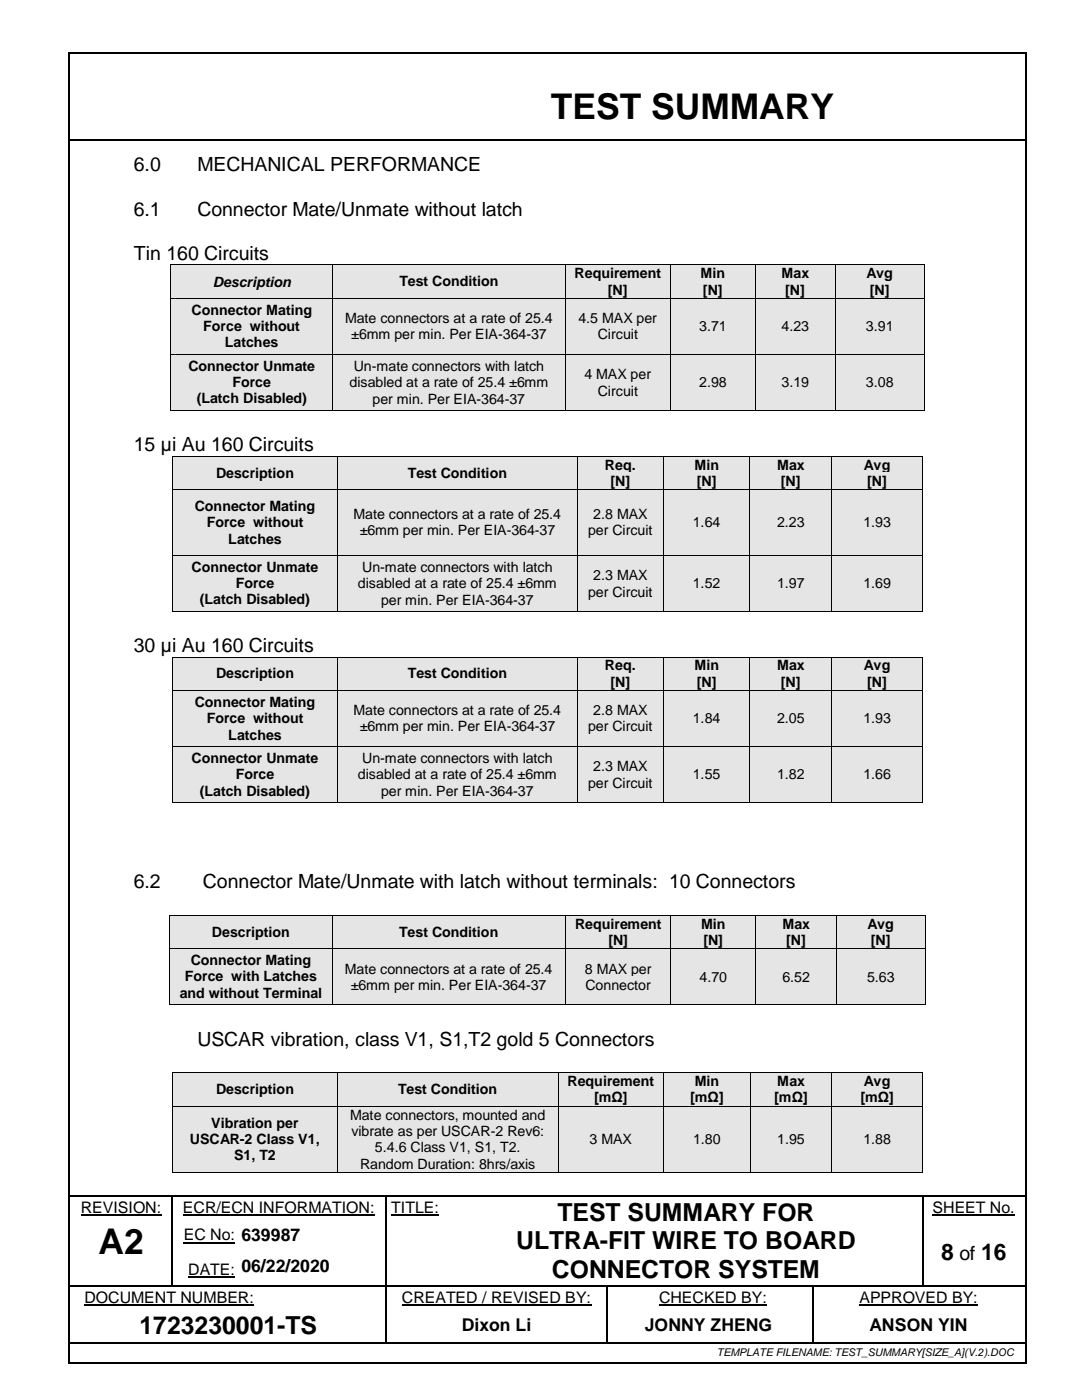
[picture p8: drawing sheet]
<svg xmlns="http://www.w3.org/2000/svg" width="216mm" height="279mm" viewBox="0 0 216 279" stroke-linecap="round" stroke-linejoin="round" font-family="sans-serif">
<defs><g id="words">
<g font-size="7.1">
<text x="109.9" y="23.7">TEST SUMMARY</text>
<text x="19.6" y="250.3">A2</text>
</g>
<g font-size="5">
<text x="111.2" y="243.6">TEST SUMMARY FOR</text>
<text x="103" y="249.3">ULTRA-FIT WIRE TO BOARD</text>
<text x="110.1" y="255">CONNECTOR SYSTEM</text>
<text x="27.8" y="266.2">1723230001-TS</text>
</g>
<g font-size="4.6">
<text x="187.8" y="251.5">8</text>
<text x="195.8" y="251.5">16</text>
</g>
<g font-size="3.9">
<text x="26.7" y="34.1">6.0</text>
<text x="39.4" y="34.1">MECHANICAL PERFORMANCE</text>
<text x="26.7" y="43">6.1</text>
<text x="39.4" y="43">Connector Mate/Unmate without latch</text>
<text x="26.7" y="52">Tin 160 Circuits</text>
<text x="26.7" y="90.1">15 µi Au 160 Circuits</text>
<text x="26.7" y="130.2">30 µi Au 160 Circuits</text>
<text x="26.7" y="177.2">6.2</text>
<text x="40.5" y="177.2">Connector Mate/Unmate with latch without terminals: 10 Connectors</text>
<text x="39.4" y="208.7">USCAR vibration, class V1, S1,T2 gold 5 Connectors</text>
<text x="191.4" y="251.5">of</text>
</g>
<g font-size="3.5">
<text x="92.1" y="265.5">Dixon Li</text>
<text x="128.7" y="265.5">JONNY ZHENG</text>
<text x="173.5" y="265.5">ANSON YIN</text>
</g>
<g font-size="3.2">
<text x="16.1" y="242">REVISION:</text>
<text x="36.5" y="242">ECR/ECN INFORMATION:</text>
<text x="78.1" y="242">TITLE:</text>
<text x="186.1" y="242">SHEET No.</text>
<text x="36.7" y="247.6">EC No: 639987</text>
<text x="37.6" y="254.5">DATE: 06/22/2020</text>
<text x="16.8" y="260">DOCUMENT NUMBER:</text>
<text x="80.2" y="260">CREATED / REVISED BY:</text>
<text x="131.5" y="260">CHECKED BY:</text>
<text x="171.5" y="260">APPROVED BY:</text>
</g>
<g font-size="2.8">
<text x="42.5" y="57.2">Description</text>
<text x="79.7" y="57.2">Test Condition</text>
<text x="114.7" y="55.5">Requirement</text>
<text x="121.3" y="58.8">[N]</text>
<text x="139.8" y="55.5">Min</text>
<text x="140.3" y="58.8">[N]</text>
<text x="155.9" y="55.5">Max</text>
<text x="156.7" y="58.8">[N]</text>
<text x="172.9" y="55.5">Avg</text>
<text x="173.6" y="58.8">[N]</text>
<text x="38.2" y="62.8">Connector Mating</text>
<text x="68.9" y="64.5">Mate connectors at a rate of 25.4</text>
<text x="115.4" y="64.5">4.5 MAX per</text>
<text x="40.6" y="66.1">Force without</text>
<text x="44.9" y="69.3">Latches</text>
<text x="70.1" y="67.7">±6mm per min. Per EIA-364-37</text>
<text x="119.3" y="67.7">Circuit</text>
<text x="139.5" y="66.1">3.71</text>
<text x="155.9" y="66.1">4.23</text>
<text x="172.8" y="66.1">3.91</text>
<text x="37.6" y="74">Connector Unmate</text>
<text x="46.4" y="77.3">Force</text>
<text x="69.7" y="77.3">disabled at a rate of 25.4 ±6mm</text>
<text x="70.6" y="74.1">Un-mate connectors with latch</text>
<text x="116.6" y="75.7">4 MAX per</text>
<text x="139.5" y="77.3">2.98</text>
<text x="155.9" y="77.3">3.19</text>
<text x="172.8" y="77.3">3.08</text>
<text x="39.3" y="80.5">(Latch Disabled)</text>
<text x="74.4" y="80.6">per min. Per EIA-364-37</text>
<text x="119.3" y="79">Circuit</text>
<text x="43.1" y="95.3">Description</text>
<text x="81.4" y="95.3">Test Condition</text>
<text x="120.7" y="93.7">Req.</text>
<text x="138.6" y="93.7">Min</text>
<text x="155" y="93.7">Max</text>
<text x="172.4" y="93.7">Avg</text>
<text x="38.9" y="102">Connector Mating</text>
<text x="121.8" y="96.9">[N]</text>
<text x="139" y="96.9">[N]</text>
<text x="155.8" y="96.9">[N]</text>
<text x="173.1" y="96.9">[N]</text>
<text x="41.2" y="105.2">Force without</text>
<text x="70.5" y="103.6">Mate connectors at a rate of 25.4</text>
<text x="71.8" y="106.9">±6mm per min. Per EIA-364-37</text>
<text x="117.3" y="106.9">per Circuit</text>
<text x="118.4" y="103.6">2.8 MAX</text>
<text x="138.2" y="105.3">1.64</text>
<text x="155" y="105.3">2.23</text>
<text x="172.3" y="105.3">1.93</text>
<text x="45.6" y="108.5">Latches</text>
<text x="38.2" y="114.1">Connector Unmate</text>
<text x="47" y="117.4">Force</text>
<text x="71.4" y="117.4">disabled at a rate of 25.4 ±6mm</text>
<text x="72.3" y="114.2">Un-mate connectors with latch</text>
<text x="117.3" y="119.1">per Circuit</text>
<text x="118.4" y="115.8">2.3 MAX</text>
<text x="138.2" y="117.4">1.52</text>
<text x="155" y="117.4">1.97</text>
<text x="172.3" y="117.4">1.69</text>
<text x="39.9" y="120.6">(Latch Disabled)</text>
<text x="76" y="120.7">per min. Per EIA-364-37</text>
<text x="43.1" y="135.4">Description</text>
<text x="81.4" y="135.4">Test Condition</text>
<text x="120.7" y="133.8">Req.</text>
<text x="121.8" y="137.1">[N]</text>
<text x="138.6" y="133.8">Min</text>
<text x="139" y="137.1">[N]</text>
<text x="155" y="133.8">Max</text>
<text x="155.8" y="137.1">[N]</text>
<text x="172.4" y="133.8">Avg</text>
<text x="173.1" y="137.1">[N]</text>
<text x="38.9" y="141.1">Connector Mating</text>
<text x="70.5" y="142.8">Mate connectors at a rate of 25.4</text>
<text x="118.4" y="142.8">2.8 MAX</text>
<text x="41.2" y="144.3">Force without</text>
<text x="45.6" y="147.6">Latches</text>
<text x="71.8" y="146">±6mm per min. Per EIA-364-37</text>
<text x="117.3" y="146">per Circuit</text>
<text x="138.2" y="144.4">1.84</text>
<text x="155" y="144.4">2.05</text>
<text x="172.3" y="144.4">1.93</text>
<text x="38.2" y="152.3">Connector Unmate</text>
<text x="47" y="155.5">Force</text>
<text x="71.4" y="155.6">disabled at a rate of 25.4 ±6mm</text>
<text x="72.3" y="152.3">Un-mate connectors with latch</text>
<text x="118.4" y="153.9">2.3 MAX</text>
<text x="138.2" y="155.6">1.55</text>
<text x="155" y="155.6">1.82</text>
<text x="172.3" y="155.6">1.66</text>
<text x="39.9" y="158.8">(Latch Disabled)</text>
<text x="76" y="158.8">per min. Per EIA-364-37</text>
<text x="117.3" y="157.2">per Circuit</text>
<text x="114.7" y="185.3">Requirement</text>
<text x="139.9" y="185.3">Min</text>
<text x="156.1" y="185.3">Max</text>
<text x="173.1" y="185.3">Avg</text>
<text x="42.3" y="186.9">Description</text>
<text x="79.6" y="186.9">Test Condition</text>
<text x="121.4" y="188.6">[N]</text>
<text x="140.4" y="188.6">[N]</text>
<text x="156.9" y="188.6">[N]</text>
<text x="173.8" y="188.6">[N]</text>
<text x="36.9" y="195.9">Force with Latches</text>
<text x="38.1" y="192.6">Connector Mating</text>
<text x="68.8" y="194.3">Mate connectors at a rate of 25.4</text>
<text x="70" y="197.5">±6mm per min. Per EIA-364-37</text>
<text x="116.7" y="194.3">8 MAX per</text>
<text x="116.8" y="197.5">Connector</text>
<text x="139.6" y="195.9">4.70</text>
<text x="156.1" y="195.9">6.52</text>
<text x="173" y="195.9">5.63</text>
<text x="35.9" y="199.1">and without Terminal</text>
<text x="43.1" y="218.3">Description</text>
<text x="79.4" y="218.3">Test Condition</text>
<text x="113.3" y="216.7">Requirement</text>
<text x="118.6" y="220">[mΩ]</text>
<text x="137.7" y="220">[mΩ]</text>
<text x="138.6" y="216.7">Min</text>
<text x="154.5" y="220">[mΩ]</text>
<text x="155.1" y="216.7">Max</text>
<text x="171.7" y="220">[mΩ]</text>
<text x="172.4" y="216.7">Avg</text>
<text x="42.1" y="225">Vibration per</text>
<text x="69.9" y="223.5">Mate connectors, mounted and</text>
<text x="70.1" y="226.7">vibrate as per USCAR-2 Rev6:</text>
<text x="37.9" y="228.3">USCAR-2 Class V1,</text>
<text x="46.7" y="231.5">S1, T2</text>
<text x="71.9" y="233.2">Random Duration: 8hrs/axis</text>
<text x="74.8" y="229.9">5.4.6 Class V1, S1, T2.</text>
<text x="117.6" y="228.3">3 MAX</text>
<text x="138.3" y="228.3">1.80</text>
<text x="155.1" y="228.3">1.95</text>
<text x="172.3" y="228.3">1.88</text>
</g>
<text font-size="2.1" x="143" y="270.6">TEMPLATE FILENAME: TEST_SUMMARY[SIZE_A](V.2).DOC</text>
</g></defs>
<g fill="#000">
<path d="M14 27.7h.3v.4h-.3z" fill-rule="evenodd"/>
<path d="M14 27.7h.3v.4h-.3z" fill-rule="evenodd"/>
<path d="M204.3 27.7h.4v.4h-.4z" fill-rule="evenodd"/>
<path d="M204.3 27.7h.4v.4h-.4z" fill-rule="evenodd"/>
<path d="M34.1 238.8h.3v.2h-.3z" fill-rule="evenodd"/>
<path d="M34.1 238.5h.4v.3h-.4z" fill-rule="evenodd"/>
<path d="M77 238.8h.2v.2h-.2z" fill-rule="evenodd"/>
<path d="M77 238.5h.3v.3h-.3z" fill-rule="evenodd"/>
<path d="M89.6 238.5h.4v.3h-.4z" fill-rule="evenodd"/>
<path d="M184 238.8h.3v.2h-.3z" fill-rule="evenodd"/>
<path d="M184 238.5h.4v.3h-.4z" fill-rule="evenodd"/>
<path d="M204.3 238.5h.3v.3h-.3z" fill-rule="evenodd"/>
<path d="M34.1 242.8h.3v.9h-.3z" fill-rule="evenodd"/>
<path d="M34.1 249.7h.3v.9h-.3z" fill-rule="evenodd"/>
<path d="M34.1 256.6h.3v.2h-.3z" fill-rule="evenodd"/>
<path d="M46.9 256.6h.3v.2h-.3z" fill-rule="evenodd"/>
<path d="M77 242.8h.2v.9h-.2z" fill-rule="evenodd"/>
<path d="M77 249.7h.2v.9h-.2z" fill-rule="evenodd"/>
<path d="M77 256.6h.2v.5h-.2z" fill-rule="evenodd"/>
<path d="M89.6 256.6h.3v.2h-.3z" fill-rule="evenodd"/>
<path d="M121 256.8h.2v.3h-.2z" fill-rule="evenodd"/>
<path d="M121 256.6h.2v.2h-.2z" fill-rule="evenodd"/>
<path d="M162 256.8h.3v.3h-.3z" fill-rule="evenodd"/>
<path d="M162 256.6h.3v.2h-.3z" fill-rule="evenodd"/>
<path d="M184 242.8h.3v.9h-.3z" fill-rule="evenodd"/>
<path d="M184 249.7h.3v.9h-.3z" fill-rule="evenodd"/>
<path d="M184 256.6h.3v.2h-.3z" fill-rule="evenodd"/>
<path d="M76.9 260.9h.4v.8h-.4z" fill-rule="evenodd"/>
<path d="M76.9 267.8h.4v.3h-.4z" fill-rule="evenodd"/>
<path d="M120.9 260.9h.4v.8h-.4z" fill-rule="evenodd"/>
<path d="M120.9 267.8h.4v.3h-.4z" fill-rule="evenodd"/>
<path d="M162 260.9h.3v.8h-.3z" fill-rule="evenodd"/>
<path d="M162 267.8h.4v.3h-.4z" fill-rule="evenodd"/>
<path d="M204.3 267.8h.3v.3h-.3z" fill-rule="evenodd"/>
</g>
<path d="M14.3 27.9h190.2M14 238.6h20.1M34.5 238.6h42.5M77.3 238.6h12.3M90 238.6h94M184.4 238.6h19.9M14 267.9h62.9M77.1 261.7v6.1M77.3 267.9h43.6M121.1 261.7v6.1M121.3 267.9h40.7M162.4 267.9h41.9" fill="none" stroke="#000" stroke-width=".34"/>
<path d="M16.1 242.5h16.1M36.5 242.5h38.3M36.7 248h10.2M37.6 254.9h9.3M78.1 242.5h9.5M186.1 242.5h16.4M16.8 260.5h33.9M80.2 260.5h37.8M131.5 260.5h21.5M171.5 260.5h23.6" fill="none" stroke="#000" stroke-width=".21"/>
<g fill="none" stroke="#000" stroke-width=".25">
<path d="M34.3 239v3.8M77.1 239v3.8M184.1 239v3.8M14 256.7h20.1M34.3 243.7v6M34.3 250.6v6M34.4 256.7h12.5M47.2 256.7h29.8M77.1 243.7v6M77.1 250.6v6M77.1 257.1v3.8M77.2 256.7h12.4"/>
<path d="M89.9 256.7h31.1M121.1 257.1v3.8M121.2 256.7h40.8M162.2 257.1v3.8M162.3 256.7h21.7M184.1 243.7v6M184.1 250.6v6M184.3 256.7h20.2M162.2 261.7v6.1"/>
</g>
<g fill="#e5e5e5">
<path d="M34.1 53h32.2v6.5h-32.2z" fill-rule="evenodd"/>
<path d="M35.9 54.6h28.6v3.2h-28.6z" fill-rule="evenodd"/>
<path d="M66.5 53h46.2v6.5h-46.2z" fill-rule="evenodd"/>
<path d="M68.3 54.6h42.5v3.2h-42.5z" fill-rule="evenodd"/>
<path d="M112.8 53h21v6.5h-21z" fill-rule="evenodd"/>
<path d="M114.7 53h17.2v3.2h-17.2z" fill-rule="evenodd"/>
<path d="M114.7 56.2h17.2v3.3h-17.2z" fill-rule="evenodd"/>
<path d="M133.9 53h16.7v6.5h-16.7z" fill-rule="evenodd"/>
<path d="M135.7 53h13.1v3.2h-13.1z" fill-rule="evenodd"/>
<path d="M135.7 56.2h13.1v3.3h-13.1z" fill-rule="evenodd"/>
<path d="M150.8 53h15.8v6.5h-15.8z" fill-rule="evenodd"/>
<path d="M152.6 53h12.2v3.2h-12.2z" fill-rule="evenodd"/>
<path d="M152.6 56.2h12.2v3.3h-12.2z" fill-rule="evenodd"/>
<path d="M166.8 53h17.5v6.5h-17.5z" fill-rule="evenodd"/>
<path d="M168.6 53h13.9v3.2h-13.9z" fill-rule="evenodd"/>
<path d="M168.6 56.2h13.9v3.3h-13.9z" fill-rule="evenodd"/>
</g>
<g fill="#000">
<path d="M34 52.8h.1v.2h-.1z" fill-rule="evenodd"/>
<path d="M34 52.8h.1v.2h-.1z" fill-rule="evenodd"/>
<path d="M66.3 52.8h.2v.2h-.2z" fill-rule="evenodd"/>
<path d="M112.7 52.8h.1v.2h-.1z" fill-rule="evenodd"/>
<path d="M133.8 52.8h.1v.2h-.1z" fill-rule="evenodd"/>
<path d="M150.6 52.8h.2v.2h-.2z" fill-rule="evenodd"/>
<path d="M166.7 52.8h.1v.2h-.1z" fill-rule="evenodd"/>
<path d="M184.3 52.8h.2v.2h-.2z" fill-rule="evenodd"/>
<path d="M184.3 52.8h.2v.2h-.2z" fill-rule="evenodd"/>
</g>
<g fill="none" stroke="#000" stroke-width=".2">
<path d="M34 53v6.5M34.1 52.9h32.2M66.4 53v6.5M66.5 52.9h46.2M112.8 53v6.5M112.8 52.9h21M133.8 53v6.5M133.9 52.9h16.7M150.7 53v6.5M150.8 52.9h15.9M166.7 53v6.5M166.8 52.9h17.5"/>
<path d="M184.4 53v6.5"/>
</g>
<g fill="#e5e5e5">
<path d="M34.1 59.7h32.2v11h-32.2z" fill-rule="evenodd"/>
<path d="M35.9 60.3h28.6v3.2h-28.6z" fill-rule="evenodd"/>
<path d="M35.9 63.5h28.6v3.3h-28.6z" fill-rule="evenodd"/>
<path d="M35.9 66.8h28.6v3.2h-28.6z" fill-rule="evenodd"/>
<path d="M66.5 59.7h46.2v11h-46.2z" fill-rule="evenodd"/>
<path d="M68.3 61.9h42.5v3.3h-42.5z" fill-rule="evenodd"/>
<path d="M68.3 65.2h42.5v3.2h-42.5z" fill-rule="evenodd"/>
<path d="M112.8 59.7h21v11h-21z" fill-rule="evenodd"/>
<path d="M114.7 61.9h17.2v3.3h-17.2z" fill-rule="evenodd"/>
<path d="M114.7 65.2h17.2v3.2h-17.2z" fill-rule="evenodd"/>
<path d="M133.9 59.7h16.7v11h-16.7z" fill-rule="evenodd"/>
<path d="M135.7 63.5h13.1v3.3h-13.1z" fill-rule="evenodd"/>
<path d="M150.8 59.7h15.8v11h-15.8z" fill-rule="evenodd"/>
<path d="M152.6 63.5h12.2v3.3h-12.2z" fill-rule="evenodd"/>
<path d="M166.8 59.7h17.5v11h-17.5z" fill-rule="evenodd"/>
<path d="M168.6 63.5h13.9v3.3h-13.9z" fill-rule="evenodd"/>
</g>
<g fill="#000">
<path d="M34 59.5h.1v.2h-.1z" fill-rule="evenodd"/>
<path d="M66.3 59.5h.2v.2h-.2z" fill-rule="evenodd"/>
<path d="M112.7 59.5h.1v.2h-.1z" fill-rule="evenodd"/>
<path d="M133.8 59.5h.1v.2h-.1z" fill-rule="evenodd"/>
<path d="M150.6 59.5h.2v.2h-.2z" fill-rule="evenodd"/>
<path d="M166.7 59.5h.1v.2h-.1z" fill-rule="evenodd"/>
<path d="M184.3 59.5h.2v.2h-.2z" fill-rule="evenodd"/>
</g>
<g fill="none" stroke="#000" stroke-width=".2">
<path d="M34 59.7v11M34.1 59.6h32.2M66.4 59.7v11M66.5 59.6h46.2M112.8 59.7v11M112.8 59.6h21M133.8 59.7v11M133.9 59.6h16.7M150.7 59.7v11M150.8 59.6h15.9M166.7 59.7v11M166.8 59.6h17.5"/>
<path d="M184.4 59.7v11"/>
</g>
<g fill="#e5e5e5">
<path d="M34.1 70.8h32.2v11h-32.2z" fill-rule="evenodd"/>
<path d="M35.9 71.5h28.6v3.2h-28.6z" fill-rule="evenodd"/>
<path d="M35.9 74.7h28.6v3.2h-28.6z" fill-rule="evenodd"/>
<path d="M35.9 77.9h28.6v3.3h-28.6z" fill-rule="evenodd"/>
<path d="M66.5 70.8h46.2v11h-46.2z" fill-rule="evenodd"/>
<path d="M68.3 71.5h42.5v3.2h-42.5z" fill-rule="evenodd"/>
<path d="M68.3 74.7h42.5v3.2h-42.5z" fill-rule="evenodd"/>
<path d="M68.3 77.9h42.5v3.3h-42.5z" fill-rule="evenodd"/>
<path d="M112.8 70.8h21v11h-21z" fill-rule="evenodd"/>
<path d="M114.7 73.1h17.2v3.2h-17.2z" fill-rule="evenodd"/>
<path d="M114.7 76.3h17.2v3.3h-17.2z" fill-rule="evenodd"/>
<path d="M133.9 70.8h16.7v11h-16.7z" fill-rule="evenodd"/>
<path d="M135.7 74.7h13.1v3.2h-13.1z" fill-rule="evenodd"/>
<path d="M150.8 70.8h15.8v11h-15.8z" fill-rule="evenodd"/>
<path d="M152.6 74.7h12.2v3.2h-12.2z" fill-rule="evenodd"/>
<path d="M166.8 70.8h17.5v11h-17.5z" fill-rule="evenodd"/>
<path d="M168.6 74.7h13.9v3.2h-13.9z" fill-rule="evenodd"/>
</g>
<g fill="#000">
<path d="M34 70.7h.1v.1h-.1z" fill-rule="evenodd"/>
<path d="M66.3 70.7h.2v.1h-.2z" fill-rule="evenodd"/>
<path d="M112.7 70.7h.1v.1h-.1z" fill-rule="evenodd"/>
<path d="M133.8 70.7h.1v.1h-.1z" fill-rule="evenodd"/>
<path d="M150.6 70.7h.2v.1h-.2z" fill-rule="evenodd"/>
<path d="M166.7 70.7h.1v.1h-.1z" fill-rule="evenodd"/>
<path d="M184.3 70.7h.2v.1h-.2z" fill-rule="evenodd"/>
<path d="M34 81.8h.1v.2h-.1z" fill-rule="evenodd"/>
<path d="M34 81.8h.1v.2h-.1z" fill-rule="evenodd"/>
<path d="M66.3 81.8h.2v.2h-.2z" fill-rule="evenodd"/>
<path d="M112.7 81.8h.1v.2h-.1z" fill-rule="evenodd"/>
<path d="M133.8 81.8h.1v.2h-.1z" fill-rule="evenodd"/>
<path d="M150.6 81.8h.2v.2h-.2z" fill-rule="evenodd"/>
<path d="M166.7 81.8h.1v.2h-.1z" fill-rule="evenodd"/>
<path d="M184.3 81.8h.2v.2h-.2z" fill-rule="evenodd"/>
<path d="M184.3 81.8h.2v.2h-.2z" fill-rule="evenodd"/>
</g>
<g fill="none" stroke="#000" stroke-width=".2">
<path d="M34 70.8v11M34.1 70.7h32.2M66.4 70.8v11M66.5 70.7h46.2M112.8 70.8v11M112.8 70.7h21M133.8 70.8v11M133.9 70.7h16.7M150.7 70.8v11M150.8 70.7h15.9M166.7 70.8v11M166.8 70.7h17.5"/>
<path d="M184.4 70.8v11M34.1 81.9h32.2M66.5 81.9h46.2M112.8 81.9h21M133.9 81.9h16.7M150.8 81.9h15.9M166.8 81.9h17.5"/>
</g>
<g fill="#e5e5e5">
<path d="M34.5 91.1h32.8v6.5h-32.8z" fill-rule="evenodd"/>
<path d="M36.3 92.7h29.2v3.3h-29.2z" fill-rule="evenodd"/>
<path d="M67.5 91.1h47.6v6.5h-47.6z" fill-rule="evenodd"/>
<path d="M69.3 92.7h44v3.3h-44z" fill-rule="evenodd"/>
<path d="M115.3 91.1h17v6.5h-17z" fill-rule="evenodd"/>
<path d="M117.1 91.1h13.4v3.3h-13.4z" fill-rule="evenodd"/>
<path d="M117.1 94.4h13.4v3.2h-13.4z" fill-rule="evenodd"/>
<path d="M132.5 91.1h17v6.5h-17z" fill-rule="evenodd"/>
<path d="M134.3 91.1h13.4v3.3h-13.4z" fill-rule="evenodd"/>
<path d="M134.3 94.4h13.4v3.2h-13.4z" fill-rule="evenodd"/>
<path d="M149.7 91.1h16.2v6.5h-16.2z" fill-rule="evenodd"/>
<path d="M151.5 91.1h12.6v3.3h-12.6z" fill-rule="evenodd"/>
<path d="M151.5 94.4h12.6v3.2h-12.6z" fill-rule="evenodd"/>
<path d="M166.1 91.1h17.9v6.5h-17.9z" fill-rule="evenodd"/>
<path d="M167.9 91.1h14.3v3.3h-14.3z" fill-rule="evenodd"/>
<path d="M167.9 94.4h14.3v3.2h-14.3z" fill-rule="evenodd"/>
</g>
<g fill="#000">
<path d="M34.3 90.9h.2v.2h-.2z" fill-rule="evenodd"/>
<path d="M34.3 90.9h.2v.2h-.2z" fill-rule="evenodd"/>
<path d="M67.3 90.9h.2v.2h-.2z" fill-rule="evenodd"/>
<path d="M115.1 90.9h.2v.2h-.2z" fill-rule="evenodd"/>
<path d="M132.3 90.9h.2v.2h-.2z" fill-rule="evenodd"/>
<path d="M149.5 90.9h.2v.2h-.2z" fill-rule="evenodd"/>
<path d="M165.9 90.9h.2v.2h-.2z" fill-rule="evenodd"/>
<path d="M184 90.9h.2v.2h-.2z" fill-rule="evenodd"/>
<path d="M184 90.9h.2v.2h-.2z" fill-rule="evenodd"/>
</g>
<g fill="none" stroke="#000" stroke-width=".2">
<path d="M34.4 91.1v6.5M34.5 91h32.8M67.4 91.1v6.5M67.5 91h47.6M115.2 91.1v6.5M115.3 91h17M132.4 91.1v6.5M132.5 91h17M149.6 91.1v6.5M149.7 91h16.2M166 91.1v6.5M166.1 91h17.9"/>
<path d="M184.1 91.1v6.5"/>
</g>
<g fill="#e5e5e5">
<path d="M34.5 97.8h32.8v13h-32.8z" fill-rule="evenodd"/>
<path d="M36.3 99.4h29.2v3.2h-29.2z" fill-rule="evenodd"/>
<path d="M36.3 102.6h29.2v3.3h-29.2z" fill-rule="evenodd"/>
<path d="M36.3 105.9h29.2v3.3h-29.2z" fill-rule="evenodd"/>
<path d="M67.5 97.8h47.6v13h-47.6z" fill-rule="evenodd"/>
<path d="M69.3 101h44v3.3h-44z" fill-rule="evenodd"/>
<path d="M69.3 104.3h44v3.2h-44z" fill-rule="evenodd"/>
<path d="M115.3 97.8h17v13h-17z" fill-rule="evenodd"/>
<path d="M117.1 101h13.4v3.3h-13.4z" fill-rule="evenodd"/>
<path d="M117.1 104.3h13.4v3.2h-13.4z" fill-rule="evenodd"/>
<path d="M132.5 97.8h17v13h-17z" fill-rule="evenodd"/>
<path d="M134.3 102.6h13.4v3.3h-13.4z" fill-rule="evenodd"/>
<path d="M149.7 97.8h16.2v13h-16.2z" fill-rule="evenodd"/>
<path d="M151.5 102.6h12.6v3.3h-12.6z" fill-rule="evenodd"/>
<path d="M166.1 97.8h17.9v13h-17.9z" fill-rule="evenodd"/>
<path d="M167.9 102.6h14.3v3.3h-14.3z" fill-rule="evenodd"/>
</g>
<g fill="#000">
<path d="M34.3 97.6h.2v.2h-.2z" fill-rule="evenodd"/>
<path d="M67.3 97.6h.2v.2h-.2z" fill-rule="evenodd"/>
<path d="M115.1 97.6h.2v.2h-.2z" fill-rule="evenodd"/>
<path d="M132.3 97.6h.2v.2h-.2z" fill-rule="evenodd"/>
<path d="M149.5 97.6h.2v.2h-.2z" fill-rule="evenodd"/>
<path d="M165.9 97.6h.2v.2h-.2z" fill-rule="evenodd"/>
<path d="M184 97.6h.2v.2h-.2z" fill-rule="evenodd"/>
</g>
<g fill="none" stroke="#000" stroke-width=".2">
<path d="M34.4 97.8v13M34.5 97.7h32.8M67.4 97.8v13M67.5 97.7h47.6M115.2 97.8v13M115.3 97.7h17M132.4 97.8v13M132.5 97.7h17M149.6 97.8v13M149.7 97.7h16.2M166 97.8v13M166.1 97.7h17.9"/>
<path d="M184.1 97.8v13"/>
</g>
<g fill="#e5e5e5">
<path d="M34.5 110.9h32.8v11h-32.8z" fill-rule="evenodd"/>
<path d="M36.3 111.6h29.2v3.2h-29.2z" fill-rule="evenodd"/>
<path d="M36.3 114.8h29.2v3.2h-29.2z" fill-rule="evenodd"/>
<path d="M36.3 118h29.2v3.3h-29.2z" fill-rule="evenodd"/>
<path d="M67.5 110.9h47.6v11h-47.6z" fill-rule="evenodd"/>
<path d="M69.3 111.6h44v3.2h-44z" fill-rule="evenodd"/>
<path d="M69.3 114.8h44v3.2h-44z" fill-rule="evenodd"/>
<path d="M69.3 118h44v3.3h-44z" fill-rule="evenodd"/>
<path d="M115.3 110.9h17v11h-17z" fill-rule="evenodd"/>
<path d="M117.1 113.2h13.4v3.2h-13.4z" fill-rule="evenodd"/>
<path d="M117.1 116.4h13.4v3.3h-13.4z" fill-rule="evenodd"/>
<path d="M132.5 110.9h17v11h-17z" fill-rule="evenodd"/>
<path d="M134.3 114.8h13.4v3.2h-13.4z" fill-rule="evenodd"/>
<path d="M149.7 110.9h16.2v11h-16.2z" fill-rule="evenodd"/>
<path d="M151.5 114.8h12.6v3.2h-12.6z" fill-rule="evenodd"/>
<path d="M166.1 110.9h17.9v11h-17.9z" fill-rule="evenodd"/>
<path d="M167.9 114.8h14.3v3.2h-14.3z" fill-rule="evenodd"/>
</g>
<g fill="#000">
<path d="M34.3 110.8h.2v.1h-.2z" fill-rule="evenodd"/>
<path d="M67.3 110.8h.2v.1h-.2z" fill-rule="evenodd"/>
<path d="M115.1 110.8h.2v.1h-.2z" fill-rule="evenodd"/>
<path d="M132.3 110.8h.2v.1h-.2z" fill-rule="evenodd"/>
<path d="M149.5 110.8h.2v.1h-.2z" fill-rule="evenodd"/>
<path d="M165.9 110.8h.2v.1h-.2z" fill-rule="evenodd"/>
<path d="M184 110.8h.2v.1h-.2z" fill-rule="evenodd"/>
<path d="M34.3 121.9h.2v.2h-.2z" fill-rule="evenodd"/>
<path d="M34.3 121.9h.2v.2h-.2z" fill-rule="evenodd"/>
<path d="M67.3 121.9h.2v.2h-.2z" fill-rule="evenodd"/>
<path d="M115.1 121.9h.2v.2h-.2z" fill-rule="evenodd"/>
<path d="M132.3 121.9h.2v.2h-.2z" fill-rule="evenodd"/>
<path d="M149.5 121.9h.2v.2h-.2z" fill-rule="evenodd"/>
<path d="M165.9 121.9h.2v.2h-.2z" fill-rule="evenodd"/>
<path d="M184 121.9h.2v.2h-.2z" fill-rule="evenodd"/>
<path d="M184 121.9h.2v.2h-.2z" fill-rule="evenodd"/>
</g>
<g fill="none" stroke="#000" stroke-width=".2">
<path d="M34.4 110.9v11M34.5 110.8h32.8M67.4 110.9v11M67.5 110.8h47.6M115.2 110.9v11M115.3 110.8h17M132.4 110.9v11M132.5 110.8h17M149.6 110.9v11M149.7 110.8h16.2M166 110.9v11M166.1 110.8h17.9"/>
<path d="M184.1 110.9v11M34.5 122h32.8M67.5 122h47.6M115.3 122h17M132.5 122h17M149.7 122h16.2M166.1 122h17.9"/>
</g>
<g fill="#e5e5e5">
<path d="M34.5 131.2h32.8v6.5h-32.8z" fill-rule="evenodd"/>
<path d="M36.3 132.9h29.2v3.2h-29.2z" fill-rule="evenodd"/>
<path d="M67.5 131.2h47.6v6.5h-47.6z" fill-rule="evenodd"/>
<path d="M69.3 132.9h44v3.2h-44z" fill-rule="evenodd"/>
<path d="M115.3 131.2h17v6.5h-17z" fill-rule="evenodd"/>
<path d="M117.1 131.2h13.4v3.3h-13.4z" fill-rule="evenodd"/>
<path d="M117.1 134.5h13.4v3.2h-13.4z" fill-rule="evenodd"/>
<path d="M132.5 131.2h17v6.5h-17z" fill-rule="evenodd"/>
<path d="M134.3 131.2h13.4v3.3h-13.4z" fill-rule="evenodd"/>
<path d="M134.3 134.5h13.4v3.2h-13.4z" fill-rule="evenodd"/>
<path d="M149.7 131.2h16.2v6.5h-16.2z" fill-rule="evenodd"/>
<path d="M151.5 131.2h12.6v3.3h-12.6z" fill-rule="evenodd"/>
<path d="M151.5 134.5h12.6v3.2h-12.6z" fill-rule="evenodd"/>
<path d="M166.1 131.2h17.9v6.5h-17.9z" fill-rule="evenodd"/>
<path d="M167.9 131.2h14.3v3.3h-14.3z" fill-rule="evenodd"/>
<path d="M167.9 134.5h14.3v3.2h-14.3z" fill-rule="evenodd"/>
</g>
<g fill="#000">
<path d="M34.3 131h.2v.2h-.2z" fill-rule="evenodd"/>
<path d="M34.3 131h.2v.2h-.2z" fill-rule="evenodd"/>
<path d="M67.3 131h.2v.2h-.2z" fill-rule="evenodd"/>
<path d="M115.1 131h.2v.2h-.2z" fill-rule="evenodd"/>
<path d="M132.3 131h.2v.2h-.2z" fill-rule="evenodd"/>
<path d="M149.5 131h.2v.2h-.2z" fill-rule="evenodd"/>
<path d="M165.9 131h.2v.2h-.2z" fill-rule="evenodd"/>
<path d="M184 131h.2v.2h-.2z" fill-rule="evenodd"/>
<path d="M184 131h.2v.2h-.2z" fill-rule="evenodd"/>
</g>
<g fill="none" stroke="#000" stroke-width=".2">
<path d="M34.4 131.2v6.5M34.5 131.1h32.8M67.4 131.2v6.5M67.5 131.1h47.6M115.2 131.2v6.5M115.3 131.1h17M132.4 131.2v6.5M132.5 131.1h17M149.6 131.2v6.5M149.7 131.1h16.2M166 131.2v6.5M166.1 131.1h17.9"/>
<path d="M184.1 131.2v6.5"/>
</g>
<g fill="#e5e5e5">
<path d="M34.5 137.9h32.8v11h-32.8z" fill-rule="evenodd"/>
<path d="M36.3 138.5h29.2v3.2h-29.2z" fill-rule="evenodd"/>
<path d="M36.3 141.7h29.2v3.3h-29.2z" fill-rule="evenodd"/>
<path d="M36.3 145h29.2v3.3h-29.2z" fill-rule="evenodd"/>
<path d="M67.5 137.9h47.6v11h-47.6z" fill-rule="evenodd"/>
<path d="M69.3 140.1h44v3.3h-44z" fill-rule="evenodd"/>
<path d="M69.3 143.4h44v3.2h-44z" fill-rule="evenodd"/>
<path d="M115.3 137.9h17v11h-17z" fill-rule="evenodd"/>
<path d="M117.1 140.1h13.4v3.3h-13.4z" fill-rule="evenodd"/>
<path d="M117.1 143.4h13.4v3.2h-13.4z" fill-rule="evenodd"/>
<path d="M132.5 137.9h17v11h-17z" fill-rule="evenodd"/>
<path d="M134.3 141.7h13.4v3.3h-13.4z" fill-rule="evenodd"/>
<path d="M149.7 137.9h16.2v11h-16.2z" fill-rule="evenodd"/>
<path d="M151.5 141.7h12.6v3.3h-12.6z" fill-rule="evenodd"/>
<path d="M166.1 137.9h17.9v11h-17.9z" fill-rule="evenodd"/>
<path d="M167.9 141.7h14.3v3.3h-14.3z" fill-rule="evenodd"/>
</g>
<g fill="#000">
<path d="M34.3 137.7h.2v.2h-.2z" fill-rule="evenodd"/>
<path d="M67.3 137.7h.2v.2h-.2z" fill-rule="evenodd"/>
<path d="M115.1 137.7h.2v.2h-.2z" fill-rule="evenodd"/>
<path d="M132.3 137.7h.2v.2h-.2z" fill-rule="evenodd"/>
<path d="M149.5 137.7h.2v.2h-.2z" fill-rule="evenodd"/>
<path d="M165.9 137.7h.2v.2h-.2z" fill-rule="evenodd"/>
<path d="M184 137.7h.2v.2h-.2z" fill-rule="evenodd"/>
</g>
<g fill="none" stroke="#000" stroke-width=".2">
<path d="M34.4 137.9v11M34.5 137.8h32.8M67.4 137.9v11M67.5 137.8h47.6M115.2 137.9v11M115.3 137.8h17M132.4 137.9v11M132.5 137.8h17M149.6 137.9v11M149.7 137.8h16.2M166 137.9v11M166.1 137.8h17.9"/>
<path d="M184.1 137.9v11"/>
</g>
<g fill="#e5e5e5">
<path d="M34.5 149.1h32.8v11h-32.8z" fill-rule="evenodd"/>
<path d="M36.3 149.7h29.2v3.3h-29.2z" fill-rule="evenodd"/>
<path d="M36.3 153h29.2v3.2h-29.2z" fill-rule="evenodd"/>
<path d="M36.3 156.2h29.2v3.3h-29.2z" fill-rule="evenodd"/>
<path d="M67.5 149.1h47.6v11h-47.6z" fill-rule="evenodd"/>
<path d="M69.3 149.7h44v3.3h-44z" fill-rule="evenodd"/>
<path d="M69.3 153h44v3.2h-44z" fill-rule="evenodd"/>
<path d="M69.3 156.2h44v3.3h-44z" fill-rule="evenodd"/>
<path d="M115.3 149.1h17v11h-17z" fill-rule="evenodd"/>
<path d="M117.1 151.3h13.4v3.3h-13.4z" fill-rule="evenodd"/>
<path d="M117.1 154.6h13.4v3.2h-13.4z" fill-rule="evenodd"/>
<path d="M132.5 149.1h17v11h-17z" fill-rule="evenodd"/>
<path d="M134.3 153h13.4v3.2h-13.4z" fill-rule="evenodd"/>
<path d="M149.7 149.1h16.2v11h-16.2z" fill-rule="evenodd"/>
<path d="M151.5 153h12.6v3.2h-12.6z" fill-rule="evenodd"/>
<path d="M166.1 149.1h17.9v11h-17.9z" fill-rule="evenodd"/>
<path d="M167.9 153h14.3v3.2h-14.3z" fill-rule="evenodd"/>
</g>
<g fill="#000">
<path d="M34.3 148.9h.2v.2h-.2z" fill-rule="evenodd"/>
<path d="M67.3 148.9h.2v.2h-.2z" fill-rule="evenodd"/>
<path d="M115.1 148.9h.2v.2h-.2z" fill-rule="evenodd"/>
<path d="M132.3 148.9h.2v.2h-.2z" fill-rule="evenodd"/>
<path d="M149.5 148.9h.2v.2h-.2z" fill-rule="evenodd"/>
<path d="M165.9 148.9h.2v.2h-.2z" fill-rule="evenodd"/>
<path d="M184 148.9h.2v.2h-.2z" fill-rule="evenodd"/>
<path d="M34.3 160.1h.2v.2h-.2z" fill-rule="evenodd"/>
<path d="M34.3 160.1h.2v.2h-.2z" fill-rule="evenodd"/>
<path d="M67.3 160.1h.2v.2h-.2z" fill-rule="evenodd"/>
<path d="M115.1 160.1h.2v.2h-.2z" fill-rule="evenodd"/>
<path d="M132.3 160.1h.2v.2h-.2z" fill-rule="evenodd"/>
<path d="M149.5 160.1h.2v.2h-.2z" fill-rule="evenodd"/>
<path d="M165.9 160.1h.2v.2h-.2z" fill-rule="evenodd"/>
<path d="M184 160.1h.2v.2h-.2z" fill-rule="evenodd"/>
<path d="M184 160.1h.2v.2h-.2z" fill-rule="evenodd"/>
</g>
<g fill="none" stroke="#000" stroke-width=".2">
<path d="M34.4 149.1v11M34.5 149h32.8M67.4 149.1v11M67.5 149h47.6M115.2 149.1v11M115.3 149h17M132.4 149.1v11M132.5 149h17M149.6 149.1v11M149.7 149h16.2M166 149.1v11M166.1 149h17.9"/>
<path d="M184.1 149.1v11M34.5 160.2h32.8M67.5 160.2h47.6M115.3 160.2h17M132.5 160.2h17M149.7 160.2h16.2M166.1 160.2h17.9"/>
</g>
<g fill="#e5e5e5">
<path d="M33.9 182.7h32.3v6.6h-32.3z" fill-rule="evenodd"/>
<path d="M35.7 184.4h28.7v3.2h-28.7z" fill-rule="evenodd"/>
<path d="M66.4 182.7h46.3v6.6h-46.3z" fill-rule="evenodd"/>
<path d="M68.2 184.4h42.7v3.2h-42.7z" fill-rule="evenodd"/>
<path d="M112.9 182.7h20.9v6.6h-20.9z" fill-rule="evenodd"/>
<path d="M114.7 182.7h17.3v3.3h-17.3z" fill-rule="evenodd"/>
<path d="M114.7 186h17.3v3.3h-17.3z" fill-rule="evenodd"/>
<path d="M134 182.7h16.7v6.6h-16.7z" fill-rule="evenodd"/>
<path d="M135.8 182.7h13.1v3.3h-13.1z" fill-rule="evenodd"/>
<path d="M135.8 186h13.1v3.3h-13.1z" fill-rule="evenodd"/>
<path d="M150.9 182.7h15.9v6.6h-15.9z" fill-rule="evenodd"/>
<path d="M152.7 182.7h12.3v3.3h-12.3z" fill-rule="evenodd"/>
<path d="M152.7 186h12.3v3.3h-12.3z" fill-rule="evenodd"/>
<path d="M167 182.7h17.6v6.6h-17.6z" fill-rule="evenodd"/>
<path d="M168.8 182.7h13.9v3.3h-13.9z" fill-rule="evenodd"/>
<path d="M168.8 186h13.9v3.3h-13.9z" fill-rule="evenodd"/>
</g>
<g fill="#000">
<path d="M33.7 182.6h.2v.1h-.2z" fill-rule="evenodd"/>
<path d="M33.7 182.6h.2v.1h-.2z" fill-rule="evenodd"/>
<path d="M66.2 182.6h.1v.1h-.1z" fill-rule="evenodd"/>
<path d="M112.8 182.6h.1v.1h-.1z" fill-rule="evenodd"/>
<path d="M133.8 182.6h.2v.1h-.2z" fill-rule="evenodd"/>
<path d="M150.7 182.6h.2v.1h-.2z" fill-rule="evenodd"/>
<path d="M166.8 182.6h.2v.1h-.2z" fill-rule="evenodd"/>
<path d="M184.6 182.6h.1v.1h-.1z" fill-rule="evenodd"/>
<path d="M184.6 182.6h.1v.1h-.1z" fill-rule="evenodd"/>
</g>
<g fill="none" stroke="#000" stroke-width=".2">
<path d="M33.8 182.7v6.6M33.9 182.7h32.3M66.3 182.7v6.6M66.3 182.7h46.4M112.8 182.7v6.6M112.9 182.7h20.9M133.9 182.7v6.6M134 182.7h16.7M150.8 182.7v6.6M150.9 182.7h15.9M166.9 182.7v6.6M167 182.7h17.6"/>
<path d="M184.7 182.7v6.6"/>
</g>
<g fill="#e5e5e5">
<path d="M33.9 189.4h32.3v11h-32.3z" fill-rule="evenodd"/>
<path d="M35.7 190.1h28.7v3.2h-28.7z" fill-rule="evenodd"/>
<path d="M35.7 193.3h28.7v3.2h-28.7z" fill-rule="evenodd"/>
<path d="M35.7 196.5h28.7v3.3h-28.7z" fill-rule="evenodd"/>
<path d="M66.4 189.4h46.3v11h-46.3z" fill-rule="evenodd"/>
<path d="M68.2 191.7h42.7v3.2h-42.7z" fill-rule="evenodd"/>
<path d="M68.2 194.9h42.7v3.2h-42.7z" fill-rule="evenodd"/>
<path d="M112.9 189.4h20.9v11h-20.9z" fill-rule="evenodd"/>
<path d="M114.7 191.7h17.3v3.2h-17.3z" fill-rule="evenodd"/>
<path d="M114.7 194.9h17.3v3.2h-17.3z" fill-rule="evenodd"/>
<path d="M134 189.4h16.7v11h-16.7z" fill-rule="evenodd"/>
<path d="M135.8 193.3h13.1v3.2h-13.1z" fill-rule="evenodd"/>
<path d="M150.9 189.4h15.9v11h-15.9z" fill-rule="evenodd"/>
<path d="M152.7 193.3h12.3v3.2h-12.3z" fill-rule="evenodd"/>
<path d="M167 189.4h17.6v11h-17.6z" fill-rule="evenodd"/>
<path d="M168.8 193.3h13.9v3.2h-13.9z" fill-rule="evenodd"/>
</g>
<g fill="#000">
<path d="M33.7 189.3h.2v.1h-.2z" fill-rule="evenodd"/>
<path d="M66.2 189.3h.1v.1h-.1z" fill-rule="evenodd"/>
<path d="M112.8 189.3h.1v.1h-.1z" fill-rule="evenodd"/>
<path d="M133.8 189.3h.2v.1h-.2z" fill-rule="evenodd"/>
<path d="M150.7 189.3h.2v.1h-.2z" fill-rule="evenodd"/>
<path d="M166.8 189.3h.2v.1h-.2z" fill-rule="evenodd"/>
<path d="M184.6 189.3h.1v.1h-.1z" fill-rule="evenodd"/>
<path d="M33.7 200.4h.2v.2h-.2z" fill-rule="evenodd"/>
<path d="M33.7 200.4h.2v.2h-.2z" fill-rule="evenodd"/>
<path d="M66.2 200.4h.1v.2h-.1z" fill-rule="evenodd"/>
<path d="M112.8 200.4h.1v.2h-.1z" fill-rule="evenodd"/>
<path d="M133.8 200.4h.2v.2h-.2z" fill-rule="evenodd"/>
<path d="M150.7 200.4h.2v.2h-.2z" fill-rule="evenodd"/>
<path d="M166.8 200.4h.2v.2h-.2z" fill-rule="evenodd"/>
<path d="M184.6 200.4h.1v.2h-.1z" fill-rule="evenodd"/>
<path d="M184.6 200.4h.1v.2h-.1z" fill-rule="evenodd"/>
</g>
<g fill="none" stroke="#000" stroke-width=".2">
<path d="M33.8 189.4v11M33.9 189.3h32.3M66.3 189.4v11M66.3 189.3h46.4M112.8 189.4v11M112.9 189.3h20.9M133.9 189.4v11M134 189.3h16.7M150.8 189.4v11M150.9 189.3h15.9M166.9 189.4v11M167 189.3h17.6"/>
<path d="M184.7 189.4v11M33.9 200.5h32.3M66.3 200.5h46.4M112.9 200.5h20.9M134 200.5h16.7M150.9 200.5h15.9M167 200.5h17.6"/>
</g>
<g fill="#e5e5e5">
<path d="M34.5 214.2h32.7v6.5h-32.7z" fill-rule="evenodd"/>
<path d="M36.3 215.8h29.1v3.2h-29.1z" fill-rule="evenodd"/>
<path d="M67.4 214.2h43.9v6.5h-43.9z" fill-rule="evenodd"/>
<path d="M69.2 215.8h40.2v3.2h-40.2z" fill-rule="evenodd"/>
<path d="M111.5 214.2h20.9v6.5h-20.9z" fill-rule="evenodd"/>
<path d="M113.3 214.2h17.2v3.2h-17.2z" fill-rule="evenodd"/>
<path d="M113.3 217.4h17.2v3.3h-17.2z" fill-rule="evenodd"/>
<path d="M132.5 214.2h17.1v6.5h-17.1z" fill-rule="evenodd"/>
<path d="M134.3 214.2h13.5v3.2h-13.5z" fill-rule="evenodd"/>
<path d="M134.3 217.4h13.5v3.3h-13.5z" fill-rule="evenodd"/>
<path d="M149.8 214.2h16.1v6.5h-16.1z" fill-rule="evenodd"/>
<path d="M151.6 214.2h12.5v3.2h-12.5z" fill-rule="evenodd"/>
<path d="M151.6 217.4h12.5v3.3h-12.5z" fill-rule="evenodd"/>
<path d="M166.1 214.2h17.9v6.5h-17.9z" fill-rule="evenodd"/>
<path d="M167.9 214.2h14.3v3.2h-14.3z" fill-rule="evenodd"/>
<path d="M167.9 217.4h14.3v3.3h-14.3z" fill-rule="evenodd"/>
</g>
<g fill="#000">
<path d="M34.3 214h.2v.2h-.2z" fill-rule="evenodd"/>
<path d="M34.3 214h.2v.2h-.2z" fill-rule="evenodd"/>
<path d="M67.2 214h.2v.2h-.2z" fill-rule="evenodd"/>
<path d="M111.3 214h.1v.2h-.1z" fill-rule="evenodd"/>
<path d="M132.4 214h.1v.2h-.1z" fill-rule="evenodd"/>
<path d="M149.6 214h.2v.2h-.2z" fill-rule="evenodd"/>
<path d="M165.9 214h.2v.2h-.2z" fill-rule="evenodd"/>
<path d="M184 214h.2v.2h-.2z" fill-rule="evenodd"/>
<path d="M184 214h.2v.2h-.2z" fill-rule="evenodd"/>
</g>
<g fill="none" stroke="#000" stroke-width=".2">
<path d="M34.4 214.2v6.5M34.5 214.1h32.7M67.3 214.2v6.5M67.4 214.1h43.9M111.4 214.2v6.5M111.4 214.1h21M132.4 214.2v6.5M132.5 214.1h17.1M149.7 214.2v6.5M149.8 214.1h16.1M166 214.2v6.5M166.1 214.1h17.9"/>
<path d="M184.1 214.2v6.5"/>
</g>
<g fill="#e5e5e5">
<path d="M34.5 220.8h32.7v13h-32.7z" fill-rule="evenodd"/>
<path d="M36.3 222.5h29.1v3.2h-29.1z" fill-rule="evenodd"/>
<path d="M36.3 225.7h29.1v3.3h-29.1z" fill-rule="evenodd"/>
<path d="M36.3 229h29.1v3.2h-29.1z" fill-rule="evenodd"/>
<path d="M67.4 220.8h43.9v13h-43.9z" fill-rule="evenodd"/>
<path d="M69.2 220.8h40.2v3.3h-40.2z" fill-rule="evenodd"/>
<path d="M69.2 224.1h40.2v3.2h-40.2z" fill-rule="evenodd"/>
<path d="M69.2 227.3h40.2v3.3h-40.2z" fill-rule="evenodd"/>
<path d="M69.2 230.6h40.2v3.2h-40.2z" fill-rule="evenodd"/>
<path d="M111.5 220.8h20.9v13h-20.9z" fill-rule="evenodd"/>
<path d="M113.3 225.7h17.2v3.3h-17.2z" fill-rule="evenodd"/>
<path d="M132.5 220.8h17.1v13h-17.1z" fill-rule="evenodd"/>
<path d="M134.3 225.7h13.5v3.3h-13.5z" fill-rule="evenodd"/>
<path d="M149.8 220.8h16.1v13h-16.1z" fill-rule="evenodd"/>
<path d="M151.6 225.7h12.5v3.3h-12.5z" fill-rule="evenodd"/>
<path d="M166.1 220.8h17.9v13h-17.9z" fill-rule="evenodd"/>
<path d="M167.9 225.7h14.3v3.3h-14.3z" fill-rule="evenodd"/>
</g>
<g fill="#000">
<path d="M13.6 10.3h.4v.4h-.4z" fill-rule="evenodd"/>
<path d="M13.6 10.3h.4v.4h-.4z" fill-rule="evenodd"/>
<path d="M204.5 10.3h.3v.4h-.3z" fill-rule="evenodd"/>
<path d="M204.5 10.3h.3v.4h-.3z" fill-rule="evenodd"/>
<path d="M34.3 220.7h.2v.1h-.2z" fill-rule="evenodd"/>
<path d="M34.3 233.8h.2v.2h-.2z" fill-rule="evenodd"/>
<path d="M34.3 233.8h.2v.2h-.2z" fill-rule="evenodd"/>
<path d="M67.2 220.7h.2v.1h-.2z" fill-rule="evenodd"/>
<path d="M67.2 233.8h.2v.2h-.2z" fill-rule="evenodd"/>
<path d="M111.3 220.7h.1v.1h-.1z" fill-rule="evenodd"/>
<path d="M111.3 233.8h.1v.2h-.1z" fill-rule="evenodd"/>
<path d="M132.4 220.7h.1v.1h-.1z" fill-rule="evenodd"/>
<path d="M132.4 233.8h.1v.2h-.1z" fill-rule="evenodd"/>
<path d="M149.6 220.7h.2v.1h-.2z" fill-rule="evenodd"/>
<path d="M149.6 233.8h.2v.2h-.2z" fill-rule="evenodd"/>
<path d="M165.9 220.7h.2v.1h-.2z" fill-rule="evenodd"/>
<path d="M165.9 233.8h.2v.2h-.2z" fill-rule="evenodd"/>
<path d="M184 220.7h.2v.1h-.2z" fill-rule="evenodd"/>
<path d="M184 233.8h.2v.2h-.2z" fill-rule="evenodd"/>
<path d="M184 233.8h.2v.2h-.2z" fill-rule="evenodd"/>
<path d="M13.6 271.8h.4v.4h-.4z" fill-rule="evenodd"/>
<path d="M13.6 271.8h.4v.4h-.4z" fill-rule="evenodd"/>
<path d="M204.5 271.8h.3v.4h-.3z" fill-rule="evenodd"/>
<path d="M204.5 271.8h.3v.4h-.3z" fill-rule="evenodd"/>
</g>
<g fill="none" stroke="#000" stroke-width=".2">
<path d="M34.4 220.8v13M34.5 220.8h32.7M34.5 233.9h32.7M67.3 220.8v13M67.4 220.8h43.9M67.4 233.9h43.9M111.4 220.8v13M111.4 220.8h21M111.4 233.9h21M132.4 220.8v13M132.5 220.8h17.1M132.5 233.9h17.1"/>
<path d="M149.7 220.8v13M149.8 220.8h16.1M149.8 233.9h16.1M166 220.8v13M166.1 220.8h17.9M166.1 233.9h17.9M184.1 220.8v13"/>
</g>
<path d="M13.8 10.7v261.1M14 10.5h190.5M204.7 10.7v261.1M14 272h190.5" fill="none" stroke="#000" stroke-width=".34"/>
<use href="#words"/>
</svg>
